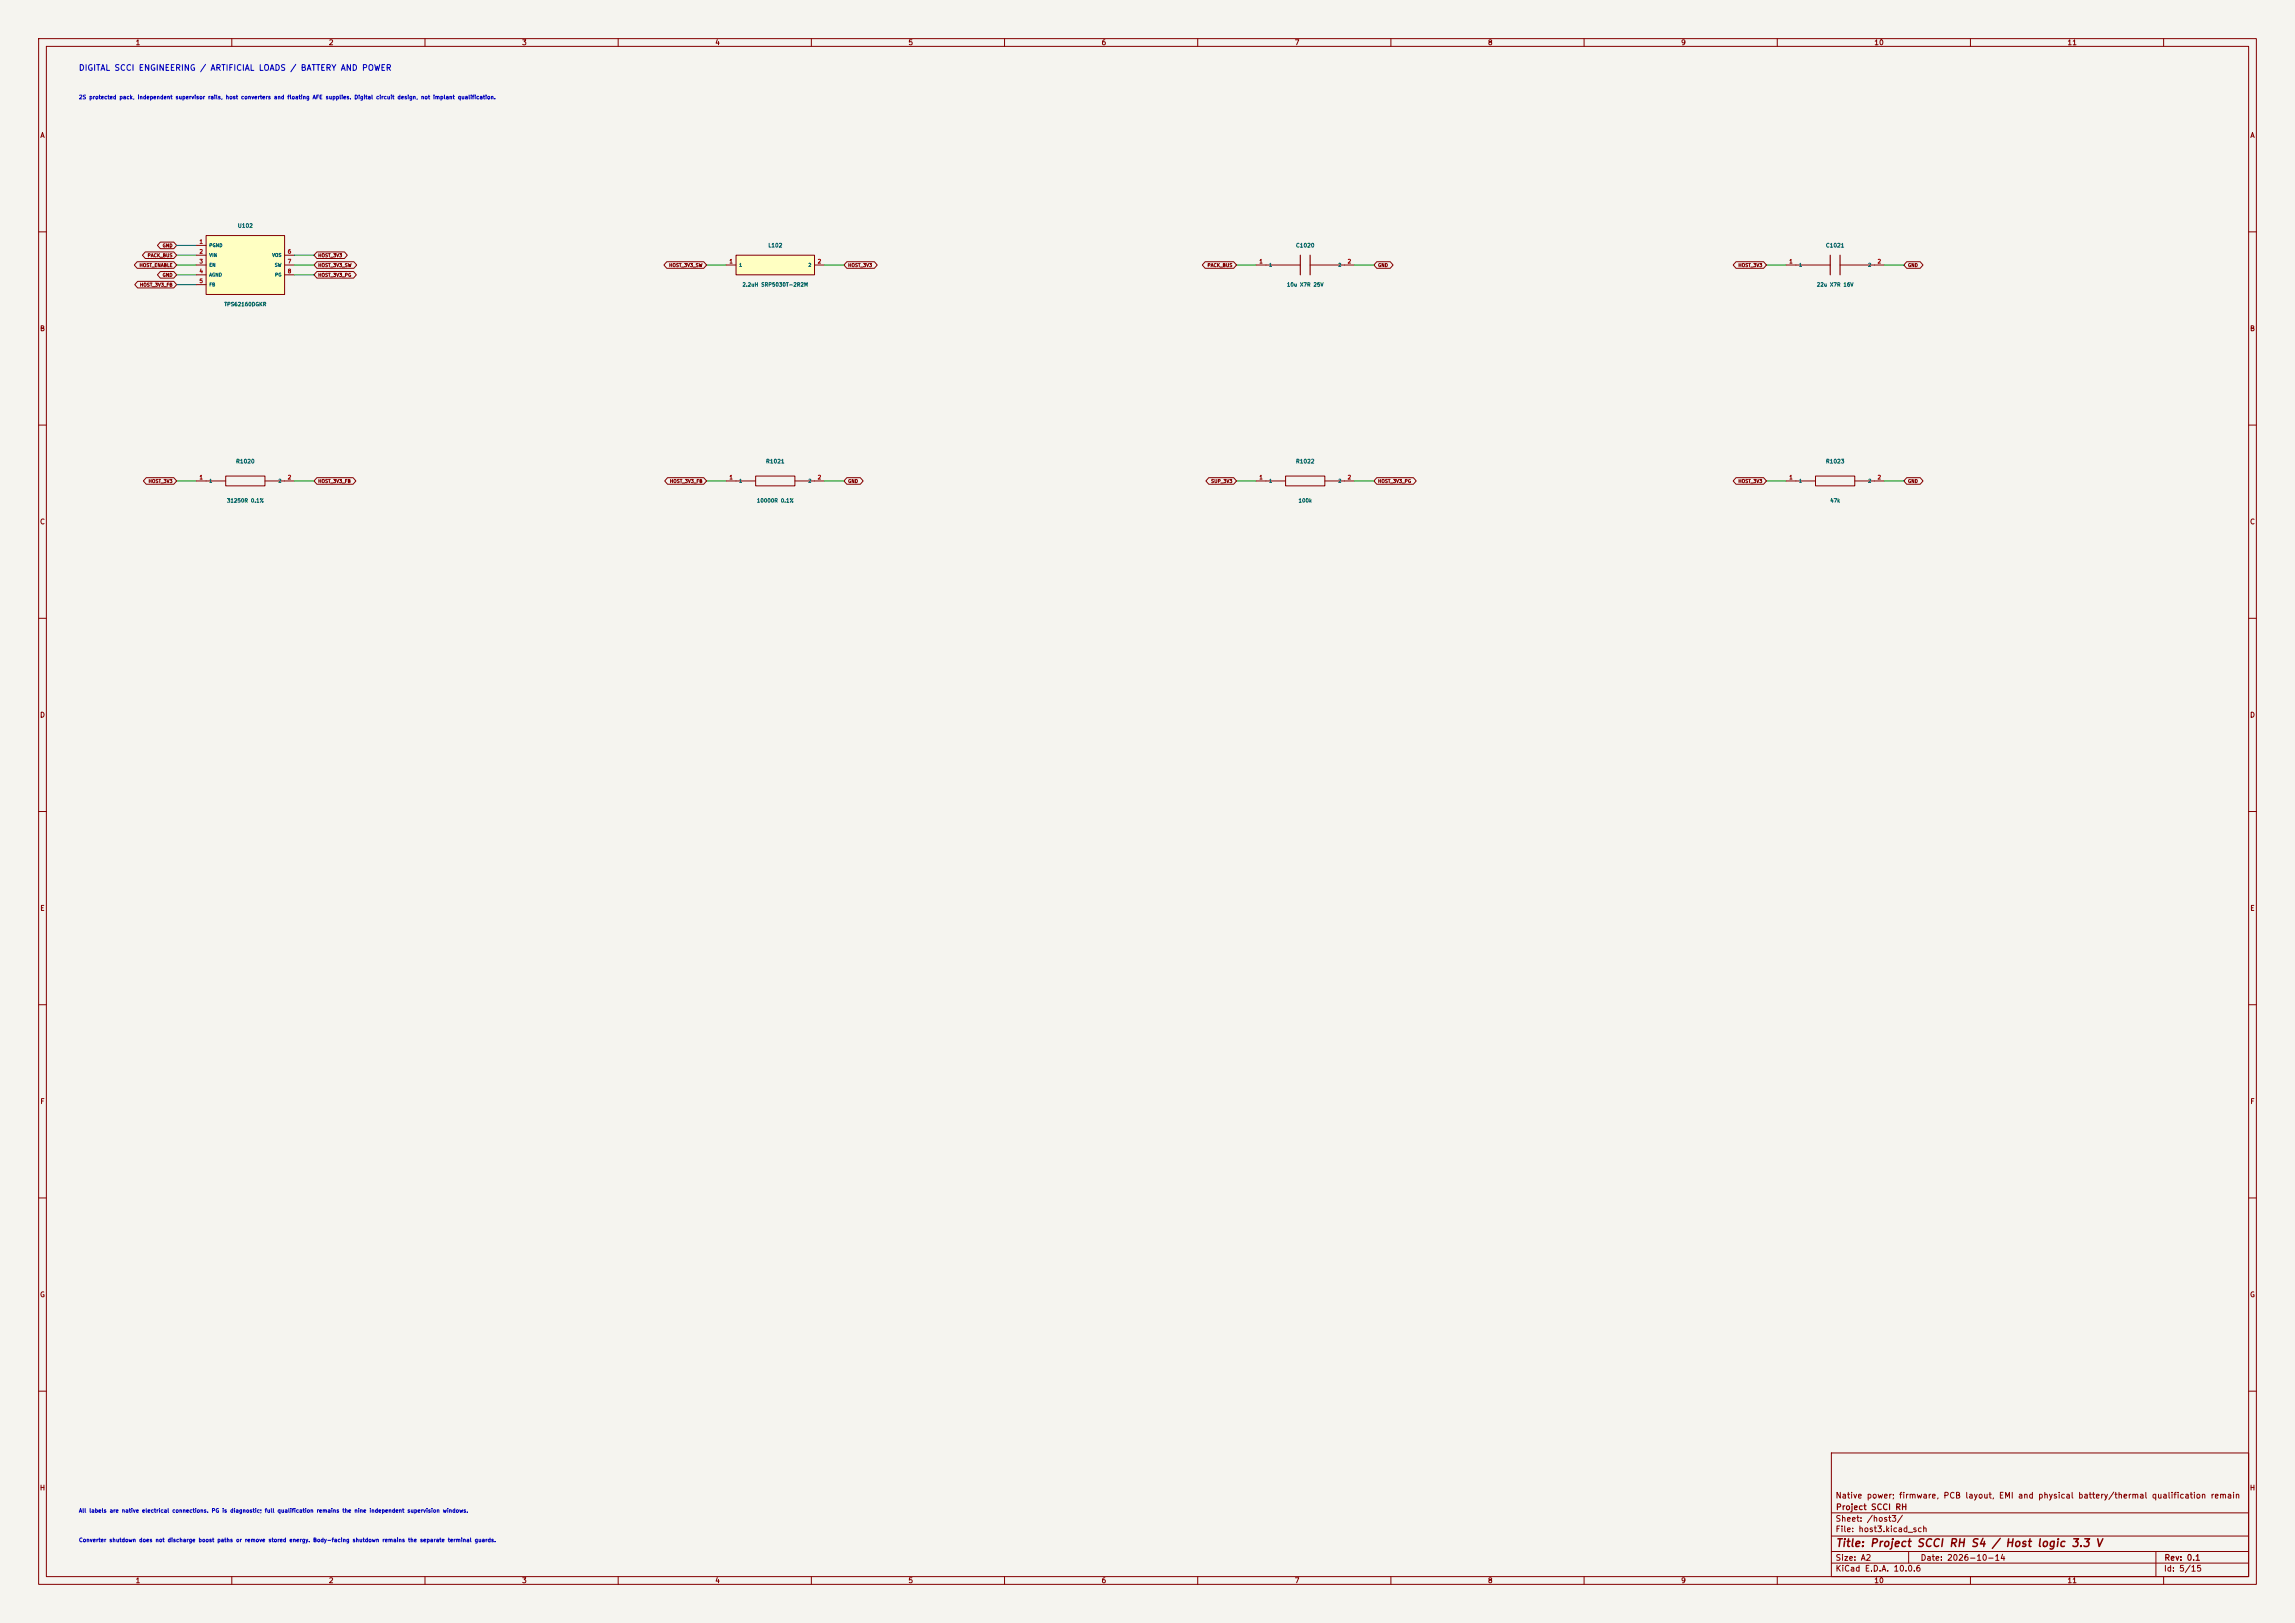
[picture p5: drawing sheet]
<svg xmlns="http://www.w3.org/2000/svg" width="594mm" height="420mm" viewBox="0 0 594 420" stroke-linecap="round" stroke-linejoin="round" font-family="sans-serif">
<defs><g id="words">
<text font-size="2" fill="#840000" x="475" y="400.8">Title: Project SCCI RH S4 / Host logic 3.3 V</text>
<text font-size="1.5" fill="#0000c2" x="20.3" y="18.7">DIGITAL SCCI ENGINEERING / ARTIFICIAL LOADS / BATTERY AND POWER</text>
<g font-size="1.5" fill="#840000">
<text x="475" y="388.1">Native power; firmware, PCB layout, EMI and physical battery/thermal qualification remain</text>
<text x="475" y="394.1">Sheet: /host3/</text>
<text x="475.1" y="391.1">Project SCCI RH</text>
<text x="475" y="396.8">File: host3.kicad_sch</text>
<text x="475" y="407">KiCad E.D.A. 10.0.6</text>
<text x="475" y="404.2">Size: A2</text>
<text x="497" y="404.2">Date: 2026-10-14</text>
<text x="560" y="407">Id: 5/15</text>
<text x="560.1" y="404.2">Rev: 0.1</text>
</g>
<g font-size="1.3" fill="#840000">
<text x="35" y="12">1</text>
<text x="85" y="12">2</text>
<text x="135" y="12">3</text>
<text x="185" y="12">4</text>
<text x="235" y="12">5</text>
<text x="285" y="12">6</text>
<text x="335" y="12">7</text>
<text x="385" y="12">8</text>
<text x="435" y="12">9</text>
<text x="485" y="12">10</text>
<text x="535" y="12">11</text>
<text x="10.3" y="36">A</text>
<text x="582.3" y="36">A</text>
<text x="10.2" y="86">B</text>
<text x="582.2" y="86">B</text>
<text x="10.2" y="136">C</text>
<text x="582.2" y="136">C</text>
<text x="10.2" y="186">D</text>
<text x="582.2" y="186">D</text>
<text x="10.3" y="236">E</text>
<text x="582.3" y="236">E</text>
<text x="10.3" y="286">F</text>
<text x="582.3" y="286">F</text>
<text x="10.2" y="336">G</text>
<text x="582.2" y="336">G</text>
<text x="10.2" y="386">H</text>
<text x="582.2" y="386">H</text>
<text x="35" y="410">1</text>
<text x="85" y="410">2</text>
<text x="135" y="410">3</text>
<text x="185" y="410">4</text>
<text x="235" y="410">5</text>
<text x="285" y="410">6</text>
<text x="335" y="410">7</text>
<text x="385" y="410">8</text>
<text x="435" y="410">9</text>
<text x="485" y="410">10</text>
<text x="535" y="410">11</text>
</g>
<g font-size="1" fill="#0000c2">
<text x="20.3" y="25.9">2S protected pack, independent supervisor rails, host converters and floating AFE supplies. Digital circuit design, not implant qualification.</text>
<text x="20.3" y="391.7">All labels are native electrical connections. PG is diagnostic; full qualification remains the nine independent supervision windows.</text>
<text x="20.3" y="399.3">Converter shutdown does not discharge boost paths or remove stored energy. Body-facing shutdown remains the separate terminal guards.</text>
</g>
<g font-size="1" fill="#006464">
<text x="61.4" y="59.2">U102</text>
<text x="198.7" y="64.3">L102</text>
<text x="335.3" y="64.3">C1020</text>
<text x="472.5" y="64.3">C1021</text>
<text x="192.1" y="74.4">2.2uH SRP5030T-2R2M</text>
<text x="333" y="74.4">10u X7R 25V</text>
<text x="470.1" y="74.4">22u X7R 16V</text>
<text x="58" y="79.5">TPS62160DGKR</text>
<text x="61" y="120.1">R1020</text>
<text x="198.2" y="120.1">R1021</text>
<text x="335.3" y="120.1">R1022</text>
<text x="472.5" y="120.1">R1023</text>
<text x="58.6" y="130.3">31250R 0.1%</text>
<text x="195.8" y="130.3">10000R 0.1%</text>
<text x="336" y="130.3">100k</text>
<text x="473.6" y="130.3">47k</text>
</g>
<g font-size="1" fill="#a90000">
<text x="51.5" y="63.3">1</text>
<text x="51.5" y="65.9">2</text>
<text x="74.4" y="65.9">6</text>
<text x="51.5" y="68.4">3</text>
<text x="51.5" y="70.9">4</text>
<text x="74.4" y="68.4">7</text>
<text x="74.4" y="70.9">8</text>
<text x="188.7" y="68.4">1</text>
<text x="211.5" y="68.4">2</text>
<text x="325.8" y="68.4">1</text>
<text x="348.7" y="68.4">2</text>
<text x="463" y="68.4">1</text>
<text x="485.8" y="68.4">2</text>
<text x="51.5" y="73.5">5</text>
<text x="51.5" y="124.3">1</text>
<text x="74.4" y="124.3">2</text>
<text x="188.7" y="124.3">1</text>
<text x="211.5" y="124.3">2</text>
<text x="325.8" y="124.3">1</text>
<text x="348.7" y="124.3">2</text>
<text x="463" y="124.3">1</text>
<text x="485.8" y="124.3">2</text>
</g>
<g font-size=".9" fill="#840000">
<text x="42" y="64.2">GND</text>
<text x="36" y="69.3">HOST_ENABLE</text>
<text x="38.1" y="66.7">PACK_BUS</text>
<text x="42" y="71.8">GND</text>
<text x="82.3" y="66.7">HOST_3V3</text>
<text x="82.3" y="71.8">HOST_3V3_PG</text>
<text x="82.3" y="69.3">HOST_3V3_SW</text>
<text x="173.1" y="69.3">HOST_3V3_SW</text>
<text x="219.4" y="69.3">HOST_3V3</text>
<text x="312.4" y="69.3">PACK_BUS</text>
<text x="356.6" y="69.3">GND</text>
<text x="449.8" y="69.3">HOST_3V3</text>
<text x="493.7" y="69.3">GND</text>
<text x="36.1" y="74.4">HOST_3V3_FB</text>
<text x="38.3" y="125.2">HOST_3V3</text>
<text x="82.3" y="125.2">HOST_3V3_FB</text>
<text x="173.3" y="125.2">HOST_3V3_FB</text>
<text x="219.4" y="125.2">GND</text>
<text x="313.4" y="125.2">SUP_3V3</text>
<text x="356.6" y="125.2">HOST_3V3_PG</text>
<text x="449.8" y="125.2">HOST_3V3</text>
<text x="493.7" y="125.2">GND</text>
</g>
<g font-size=".9" fill="#006464">
<text x="54.1" y="64.1">PGND</text>
<text x="54.1" y="66.7">VIN</text>
<text x="54.1" y="69.2">EN</text>
<text x="54.1" y="71.8">AGND</text>
<text x="70.3" y="66.7">VOS</text>
<text x="71" y="69.2">SW</text>
<text x="71.1" y="71.8">PG</text>
<text x="191.2" y="69.2">1</text>
<text x="209.1" y="69.2">2</text>
<text x="328.4" y="69.2">1</text>
<text x="346.3" y="69.2">2</text>
<text x="465.5" y="69.2">1</text>
<text x="483.4" y="69.2">2</text>
<text x="54.1" y="74.3">FB</text>
<text x="54.1" y="125.1">1</text>
<text x="72" y="125.1">2</text>
<text x="191.2" y="125.1">1</text>
<text x="209.1" y="125.1">2</text>
<text x="328.4" y="125.1">1</text>
<text x="346.3" y="125.1">2</text>
<text x="465.5" y="125.1">1</text>
<text x="483.4" y="125.1">2</text>
</g>
</g></defs>
<path d="M0 0h594v420h-594z" fill="#f5f4ef" stroke="#f5f4ef" stroke-width=".26"/>
<g fill="none" stroke="#840000" stroke-width=".26">
<path d="M10 10h574v400h-574zM12 12h570v396h-570zM60 10v2M110 10v2M160 10v2M210 10v2M260 10v2M310 10v2M360 10v2M410 10v2M460 10v2M510 10v2"/>
<path d="M560 10v2M10 60h2M582 60h2M10 110h2M582 110h2M462.3 124.5h7.6M469.9 123.2h10.2v2.5h-10.2zM480.1 124.5h7.6M10 160h2M582 160h2M10 210h2M582 210h2"/>
<path d="M10 260h2M582 260h2M10 310h2M582 310h2M10 360h2M474 376h108v32h-108zM582 360h2M474 397.5h108M474 391.5h108M60 408v2M110 408v2M160 408v2"/>
<path d="M210 408v2M260 408v2M310 408v2M360 408v2M410 408v2M460 408v2M474 404.5h108M474 401.5h108M494 401.5v3M510 408v2M558 401.5v6.5M560 408v2"/>
</g>
<path d="M190.5 66h20.3v5.1h-20.3z" fill="#ffffc2"/>
<g fill="none" stroke="#840000" stroke-width=".26">
<path d="M188 68.6h2.5M190.5 66h20.3v5.1h-20.3zM210.8 68.6h2.6M462.3 68.6h11.4M476.2 68.6h11.5M50.8 124.5h7.6M58.4 123.2h10.2v2.5h-10.2zM68.6 124.5h7.6M188 124.5h7.6M195.6 123.2h10.1v2.5h-10.1zM205.7 124.5h7.7M325.1 124.5h7.6"/>
<path d="M332.7 123.2h10.2v2.5h-10.2zM342.9 124.5h7.6"/>
</g>
<path d="M473.7 66v5.1M476.2 66v5.1" fill="none" stroke="#840000" stroke-width=".3"/>
<path d="M53.3 61h20.4v15.2h-20.4z" fill="#ffffc2"/>
<g fill="none" stroke="#840000" stroke-width=".26">
<path d="M35.5 67.7h9.5l.7 .9-.7 .8h-9.5l-.7-.8zM35.6 72.8h9.4l.7 .9-.7 .8h-9.4l-.7-.8zM37.6 65.2h7.4l.7 .8-.7 .9h-7.4l-.7-.9zM41.5 70.3h3.5l.7 .8-.7 .9h-3.5l-.8-.9zM41.5 62.6h3.5l.7 .9-.7 .9h-3.5l-.8-.9zM50.8 63.5h2.5M50.8 66h2.5M50.8 68.6h2.5M50.8 71.1h2.5M50.8 73.7h2.5M53.3 61h20.4v15.2h-20.4zM73.7 66h2.5"/>
<path d="M73.7 68.6h2.5M73.7 71.1h2.5M82 65.2h7.2l.7 .8-.7 .9h-7.2l-.7-.9zM82 70.3h9.5l.7 .8-.7 .9h-9.5l-.7-.9zM82 67.7h9.6l.7 .9-.7 .8h-9.6l-.7-.8zM172.6 67.7h9.5l.8 .9-.8 .8h-9.5l-.8-.8zM219.2 67.7h7.1l.8 .9-.8 .8h-7.1l-.8-.8zM311.9 67.7h7.4l.7 .9-.7 .8h-7.4l-.7-.8zM325.1 68.6h11.4M339.1 68.6h11.4M356.3 67.7h3.5l.8 .9-.8 .8h-3.5l-.7-.8zM449.3 67.7h7.2l.7 .9-.7 .8h-7.2l-.7-.8z"/>
<path d="M493.5 67.7h3.5l.7 .9-.7 .8h-3.5l-.7-.8zM37.8 123.6h7.2l.7 .9-.7 .8h-7.2l-.7-.8zM82 123.6h9.4l.7 .9-.7 .8h-9.4l-.7-.8zM172.8 123.6h9.3l.8 .9-.8 .8h-9.3l-.8-.8zM219.2 123.6h3.5l.7 .9-.7 .8h-3.5l-.8-.8zM312.9 123.6h6.4l.7 .9-.7 .8h-6.4l-.8-.8zM356.3 123.6h9.5l.8 .9-.8 .8h-9.5l-.7-.8zM449.3 123.6h7.2l.7 .9-.7 .8h-7.2l-.7-.8zM493.5 123.6h3.5l.7 .9-.7 .8h-3.5l-.7-.8z"/>
</g>
<path d="M336.5 66v5.1M339.1 66v5.1" fill="none" stroke="#840000" stroke-width=".3"/>
<g fill="none" stroke="#009600" stroke-width=".26">
<path d="M45.7 68.6h5.1M45.7 66h5.1M45.7 63.5h5.1M45.7 71.1h5.1M45.7 73.7h5.1M76.2 68.6h5.1M76.2 66h5.1M76.2 71.1h5.1M182.9 68.6h5.1M213.4 68.6h5M320 68.6h5.1M350.5 68.6h5.1"/>
<path d="M457.2 68.6h5.1M487.7 68.6h5.1M45.7 124.5h5.1M76.2 124.5h5.1M182.9 124.5h5.1M213.4 124.5h5M320 124.5h5.1M350.5 124.5h5.1M457.2 124.5h5.1M487.7 124.5h5.1"/>
</g>
<use href="#words"/>
</svg>
